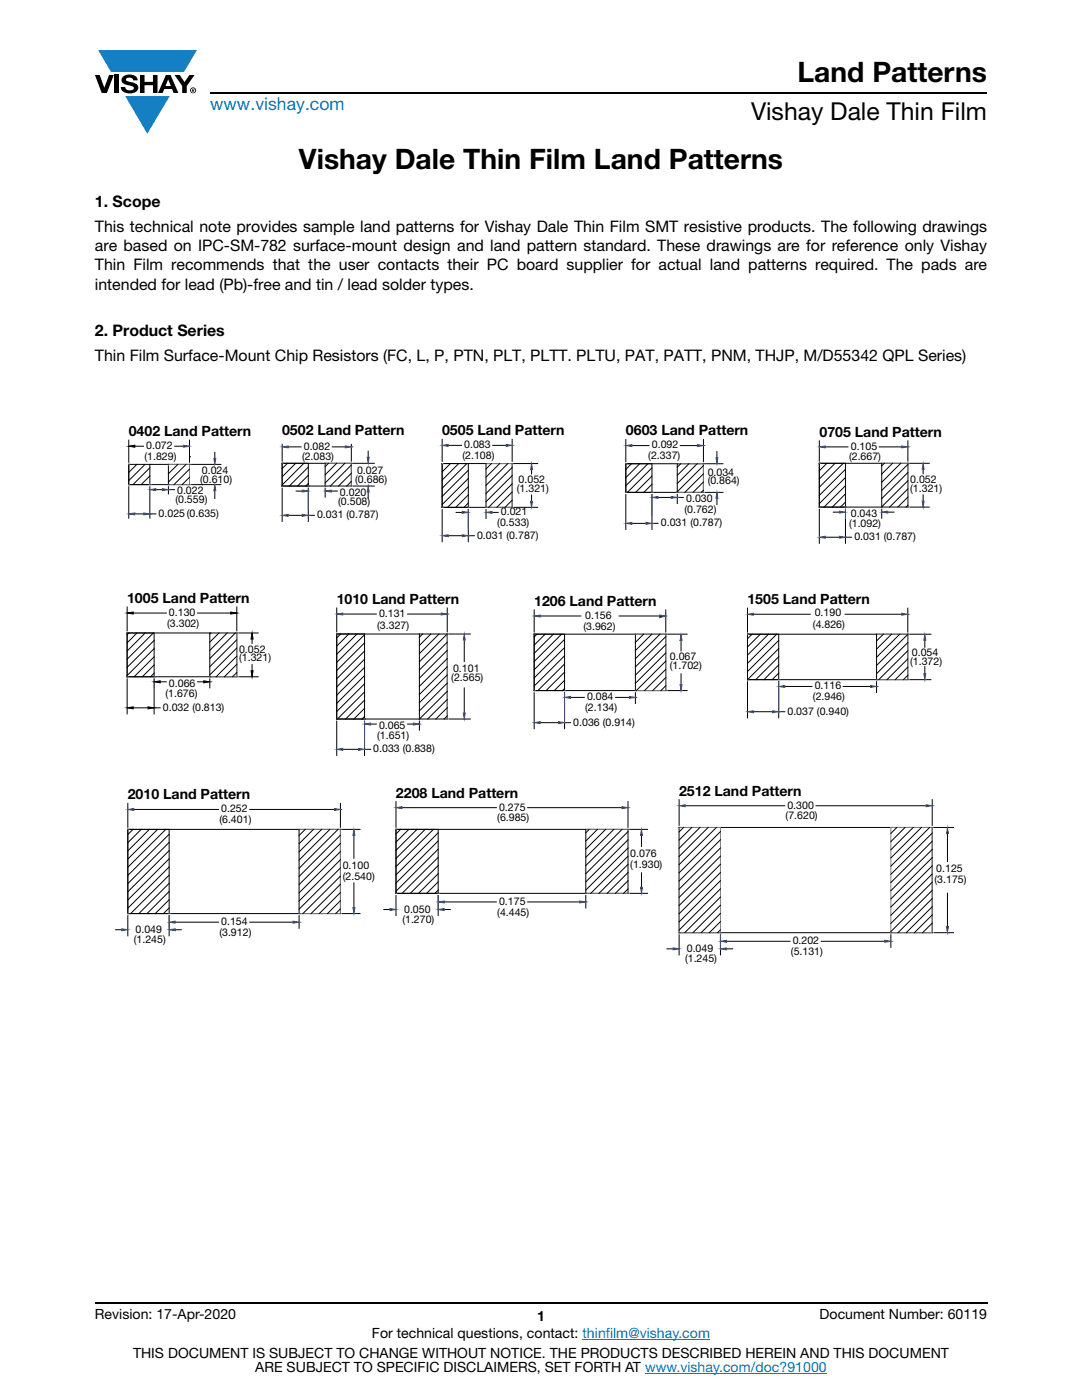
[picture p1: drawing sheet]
<svg xmlns="http://www.w3.org/2000/svg" width="216mm" height="279mm" viewBox="0 0 216 279" stroke-linecap="round" stroke-linejoin="round" font-family="sans-serif">
<defs><g id="words">
<g font-size="5.6">
<text x="159.1" y="16.4">Land Patterns</text>
<text x="59.6" y="33.8">Vishay Dale Thin Film Land Patterns</text>
</g>
<text font-size="4.9" x="149.9" y="24">Vishay Dale Thin Film</text>
<text font-size="3.5" fill="#007ec4" x="42" y="21.9">www.vishay.com</text>
<g font-size="3.2">
<text x="18.9" y="41.3">1. Scope</text>
<text x="18.9" y="46.2">This technical note provides sample land patterns for Vishay Dale Thin Film SMT resistive products. The following drawings</text>
<text x="18.9" y="50.1">are based on IPC-SM-782 surface-mount design and land pattern standard. These drawings are for reference only Vishay</text>
<text x="18.9" y="54">Thin Film recommends that the user contacts their PC board supplier for actual land patterns required. The pads are</text>
<text x="18.9" y="57.9">intended for lead (Pb)-free and tin / lead solder types.</text>
<text x="18.9" y="67">2. Product Series</text>
<text x="18.9" y="72">Thin Film Surface-Mount Chip Resistors (FC, L, P, PTN, PLT, PLTT. PLTU, PAT, PATT, PNM, THJP, M/D55342 QPL Series)</text>
</g>
<g font-size="2.8">
<text x="25.7" y="87">0402 Land Pattern</text>
<text x="56.3" y="86.8">0502 Land Pattern</text>
<text x="88.2" y="86.9">0505 Land Pattern</text>
<text x="124.9" y="86.9">0603 Land Pattern</text>
<text x="163.5" y="87.1">0705 Land Pattern</text>
<text x="25.4" y="120.3">1005 Land Pattern</text>
<text x="67.2" y="120.5">1010 Land Pattern</text>
<text x="106.6" y="120.9">1206 Land Pattern</text>
<text x="149.1" y="120.6">1505 Land Pattern</text>
<text x="25.5" y="159.5">2010 Land Pattern</text>
<text x="79" y="159.2">2208 Land Pattern</text>
<text x="135.5" y="158.8">2512 Land Pattern</text>
<text x="18.9" y="263.3">Revision: 17-Apr-2020</text>
<text x="107.2" y="263.6">1</text>
<text x="163.6" y="263.3">Document Number: 60119</text>
<text x="74.2" y="267.1">For technical questions, contact: thinfilm@vishay.com</text>
<text x="26.5" y="271">THIS DOCUMENT IS SUBJECT TO CHANGE WITHOUT NOTICE. THE PRODUCTS DESCRIBED HEREIN AND THIS DOCUMENT</text>
<text x="50.9" y="273.8">ARE SUBJECT TO SPECIFIC DISCLAIMERS, SET FORTH AT www.vishay.com/doc?91000</text>
</g>
<g font-size="2.1">
<text x="29.2" y="89.6">0.072</text>
<text x="60.6" y="89.8">0.082</text>
<text x="92.6" y="89.5">0.083</text>
<text x="130.1" y="89.5">0.092</text>
<text x="169.8" y="89.7">0.105</text>
<text x="28.8" y="91.8">(1.829)</text>
<text x="40.3" y="94.6">0.024</text>
<text x="60.3" y="91.9">(2.083)</text>
<text x="71.2" y="94.6">0.027</text>
<text x="92.3" y="91.6">(2.108)</text>
<text x="129.4" y="91.6">(2.337)</text>
<text x="141.2" y="94.9">0.034</text>
<text x="169.4" y="91.9">(2.667)</text>
<text x="35" y="100.4">(0.559)</text>
<text x="35.3" y="98.7">0.022</text>
<text x="39.9" y="96.4">(0.610)</text>
<text x="67.5" y="100.7">(0.508)</text>
<text x="67.8" y="99">0.020</text>
<text x="70.9" y="96.4">(0.686)</text>
<text x="103.1" y="98.2">(1.321)</text>
<text x="103.5" y="96.4">0.052</text>
<text x="136.9" y="100.2">0.030</text>
<text x="141.2" y="96.7">(0.864)</text>
<text x="181.6" y="96.4">0.052</text>
<text x="181.6" y="98.1">(1.321)</text>
<text x="31.6" y="103.2">0.025(0.635)</text>
<text x="63.3" y="103.4">0.031 (0.787)</text>
<text x="95.2" y="107.5">0.031 (0.787)</text>
<text x="99.2" y="105">(0.533)</text>
<text x="99.9" y="102.9">0.021</text>
<text x="131.9" y="105">0.031 (0.787)</text>
<text x="136.6" y="102.3">(0.762)</text>
<text x="169.4" y="105.2">(1.092)</text>
<text x="169.8" y="103.1">0.043</text>
<text x="170.5" y="107.8">0.031 (0.787)</text>
<text x="33.4" y="125.1">(3.302)</text>
<text x="33.7" y="122.9">0.130</text>
<text x="75.3" y="125.6">(3.327)</text>
<text x="75.6" y="123.1">0.131</text>
<text x="116.4" y="125.6">(3.962)</text>
<text x="116.8" y="123.5">0.156</text>
<text x="162.2" y="125.3">(4.826)</text>
<text x="162.6" y="122.9">0.190</text>
<text x="47.7" y="130.2">0.052</text>
<text x="47.7" y="132">(1.321)</text>
<text x="133.7" y="131.7">0.067</text>
<text x="182" y="131">0.054</text>
<text x="33.7" y="137">0.066</text>
<text x="90" y="136">(2.565)</text>
<text x="90.4" y="134.2">0.101</text>
<text x="133.7" y="133.5">(1.702)</text>
<text x="162.6" y="137.6">0.116</text>
<text x="181.6" y="132.8">(1.372)</text>
<text x="32.5" y="141.9">0.032 (0.813)</text>
<text x="33" y="139.1">(1.676)</text>
<text x="116.8" y="141.9">(2.134)</text>
<text x="117.1" y="139.8">0.084</text>
<text x="157.1" y="142.6">0.037 (0.940)</text>
<text x="162.2" y="139.7">(2.946)</text>
<text x="75.3" y="147.6">(1.651)</text>
<text x="75.6" y="145.5">0.065</text>
<text x="114.4" y="144.8">0.036 (0.914)</text>
<text x="74.5" y="150.1">0.033 (0.838)</text>
<text x="99.6" y="161.8">0.275</text>
<text x="157.1" y="161.4">0.300</text>
<text x="43.8" y="164.3">(6.401)</text>
<text x="44.1" y="162.1">0.252</text>
<text x="99.2" y="163.9">(6.985)</text>
<text x="156.8" y="163.5">(7.620)</text>
<text x="68.4" y="173.5">0.100</text>
<text x="125.8" y="171.1">0.076</text>
<text x="125.8" y="173.2">(1.930)</text>
<text x="68.4" y="175.6">(2.540)</text>
<text x="186.5" y="176.2">(3.175)</text>
<text x="186.8" y="174.1">0.125</text>
<text x="44.1" y="184.6">0.154</text>
<text x="80.3" y="184.2">(1.270)</text>
<text x="80.6" y="182.1">0.050</text>
<text x="99.2" y="182.7">(4.445)</text>
<text x="99.6" y="180.6">0.175</text>
<text x="26.7" y="188.3">(1.245)</text>
<text x="27" y="186.1">0.049</text>
<text x="43.8" y="186.8">(3.912)</text>
<text x="137" y="190">0.049</text>
<text x="157.8" y="190.6">(5.131)</text>
<text x="158.2" y="188.5">0.202</text>
<text x="136.7" y="192.1">(1.245)</text>
</g>
</g></defs>
<g fill="#147fc3">
<path d="M19.6 10h19.7l-2.6 4.3h-1.1h-13.5z"/>
<path d="M25 19.2h8.9l-4.5 7.5z"/>
</g>
<g fill="#000">
<path d="M18.9 15h1l.9 2.5 1-2.5h.9l-1.4 3.6h-1zM22.9 15h.9v3.6h-.9zM24.6 15.3a2.1 2.1 0 0 1 2.8 .3l.1 .4h-.9a.79 .79 0 0 0-.7-.5 .79 .79 0 0 0-.8 .4l.3 .3 1 .2a1.08 1.08 0 0 1 1.2 1 1.08 1.08 0 0 1-1.1 1.2 1.73 1.73 0 0 1-2.4-1.2h.9a.96 .96 0 0 0 .8 .6 .96 .96 0 0 0 .9-.4 1.31 1.31 0 0 0-1.2-.6 1.03 1.03 0 0 1-1.1-.6 1.03 1.03 0 0 1 .2-1.1zM27.9 15h.9v1.3h1.7v-1.3h.9v3.6h-.9v-1.6h-1.7v1.6h-.9zM34.8 15h1.1l.9 1.4 1-1.4h1l-1.5 2.2v1.4h-.9v-1.4z"/>
<path d="M33.6 15.9l.5 1.3h-1.1zM33.1 15l-1.6 3.6h1l.3-.8h1.5l.3 .8h1l-1.6-3.6z"/>
<path d="M38.4 17.8h.2v.2h-.2zM38.3 17.7v.7h.1v-.3l.4 .3-.2-.3 .2-.2-.1-.2z"/>
<path d="M38.1 18a.46 .46 0 0 1 .9 0 .46 .46 0 0 1-.9 0zM37.9 18a.6 .6 0 0 0 1.2 0 .6 .6 0 0 0-1.2 0z"/>
</g>
<path d="M42 18.6h155M18.9 260h178.1" fill="none" stroke="#000" stroke-width=".36"/>
<path d="M116.2 267.3h25.5M128.7 274h36.3" fill="none" stroke="#007ec4" stroke-width=".2"/>
<path d="M23 84.5h169.9v108h-169.9z" fill="#fff"/>
<path d="M25.7 92.7h.1M25.7 92.7h12.1v4h-12.1z" fill="none" stroke="#050504" stroke-width=".2"/>
<path d="M25.7 96.7h.1M33.6 96.7h.1M33.6 92.7h4.2v4h-4.2" fill="none" stroke="#818180" stroke-width=".2"/>
<path d="M25.7 92.7v4h4.2v-4M25.7 87.8v4.5M26.9 89h1.7M33.6 92.7v4M34.9 89h1.7M37.8 87.8v4.5" fill="none" stroke="#000" stroke-width=".2"/>
<path d="M25.7 89.1l1.2-.2v.4z" fill="#3a54a4"/>
<path d="M25.7 89.1l1.2-.2v.4z" fill="#000"/>
<path d="M25.7 89.1l1.2-.2v.4z" fill="none" stroke="#000" stroke-width=".2"/>
<path d="M36.6 88.9l1.2 .2-1.2 .2z" fill="#3a54a4"/>
<path d="M25.7 92.7h.1M36.6 88.9l1.2 .2-1.2 .2zM37.8 92.7h.1" fill="none" stroke="#3a54a4" stroke-width=".2"/>
<path d="M37.8 91.2h.1M38.2 92.7h5.9M38.2 96.7h5.9M42.9 90.3v1.2M42.9 97.9v1.6" fill="none" stroke="#000" stroke-width=".2"/>
<path d="M36.6 88.9l1.2 .2-1.2 .2z" fill="#000"/>
<path d="M42.7 91.5h.4l-.2 1.2z" fill="#3a54a4"/>
<path d="M42.7 91.5h.4l-.2 1.2z" fill="#000"/>
<path d="M42.7 91.5h.4l-.2 1.2z" fill="none" stroke="#3a54a4" stroke-width=".2"/>
<path d="M42.9 96.7l.2 1.2h-.4z" fill="#3a54a4"/>
<path d="M37.8 92.7h.1M37.8 96.7h.1M42.9 96.7h.1M42.9 96.7l.2 1.2h-.4z" fill="none" stroke="#3a54a4" stroke-width=".2"/>
<path d="M42.9 96.7l.2 1.2h-.4z" fill="#000"/>
<path d="M25.7 97.1v6.3M29.9 97.1v6.3M26.9 102.6h1.8M29.9 102.6h1.2" fill="none" stroke="#000" stroke-width=".2"/>
<path d="M25.7 102.6l1.2-.2v.4z" fill="#3a54a4"/>
<path d="M25.7 102.6l1.2-.2v.4z" fill="#000"/>
<path d="M25.7 102.6l1.2-.2v.4z" fill="none" stroke="#3a54a4" stroke-width=".2"/>
<path d="M28.7 102.4l1.2 .2-1.2 .2z" fill="#3a54a4"/>
<path d="M25.7 96.7h.1M29.9 96.7h.1M28.7 102.4l1.2 .2-1.2 .2zM29.9 102.6h.1" fill="none" stroke="#3a54a4" stroke-width=".2"/>
<path d="M28.7 102.4l1.2 .2-1.2 .2z" fill="#000"/>
<path d="M31.1 97.7h1.3M33.6 97.1v1.5M33.6 97.7h1.2" fill="none" stroke="#000" stroke-width=".2"/>
<path d="M29.9 97.7l1.2-.2v.4z" fill="#3a54a4"/>
<path d="M29.9 97.7l1.2-.2v.4z" fill="#000"/>
<path d="M29.9 97.7l1.2-.2v.4z" fill="none" stroke="#3a54a4" stroke-width=".2"/>
<path d="M32.4 97.5l1.2 .2-1.2 .2z" fill="#3a54a4"/>
<path d="M29.9 96.7h.1M32.4 97.5l1.2 .2-1.2 .2zM33.6 96.7h.1M33.6 97.7h.1" fill="none" stroke="#3a54a4" stroke-width=".2"/>
<path d="M32.4 97.5l1.2 .2-1.2 .2z" fill="#000"/>
<path d="M56.3 92.5h.1M56.3 92.5v4.5" fill="none" stroke="#050504" stroke-width=".2"/>
<path d="M56.3 92.5h13.8v4.5h-13.8M56.3 92.5h5.2v4.5h-5.2zM56.3 88.7v3.3M57.5 89.2h2.6M64.9 92.5v4.5M66.3 89.2h2.6M70.1 88.7v3.3" fill="none" stroke="#000" stroke-width=".2"/>
<path d="M56.3 97h.1M64.9 92.5h5.2v4.5h-5.2M64.9 97h.1" fill="none" stroke="#818180" stroke-width=".2"/>
<path d="M56.3 89.2l1.2-.2v.4z" fill="#3a54a4"/>
<path d="M56.3 89.2l1.2-.2v.4z" fill="#000"/>
<path d="M56.3 89.2l1.2-.2v.4z" fill="none" stroke="#3a54a4" stroke-width=".2"/>
<path d="M68.9 89l1.2 .2-1.2 .2z" fill="#3a54a4"/>
<path d="M56.3 92.5h.1M68.9 89l1.2 .2-1.2 .2zM70.1 92.5h.1M70.1 89.2h.1" fill="none" stroke="#3a54a4" stroke-width=".2"/>
<path d="M68.9 89l1.2 .2-1.2 .2z" fill="#000"/>
<path d="M70.5 92.5h4.2M70.5 97h4.2M73.5 90v1.3M73.5 98.2v1.2" fill="none" stroke="#000" stroke-width=".2"/>
<path d="M73.3 91.3h.4l-.2 1.2z" fill="#3a54a4"/>
<path d="M73.3 91.3h.4l-.2 1.2z" fill="#000"/>
<path d="M70.1 92.5h.1M70.1 97h.1M73.3 91.3h.4l-.2 1.2zM73.5 97h.1M73.5 97l.2 1.2h-.4z" fill="none" stroke="#3a54a4" stroke-width=".2"/>
<path d="M73.5 97l.2 1.2h-.4z" fill="#000"/>
<path d="M56.3 97.4v6.7M61.5 97.4v6.7M57.5 102.8h2.8M61.5 102.8h1.2" fill="none" stroke="#000" stroke-width=".2"/>
<path d="M56.3 102.8l1.2-.2v.4z" fill="#3a54a4"/>
<path d="M56.3 102.8l1.2-.2v.4z" fill="#000"/>
<path d="M56.3 102.8l1.2-.2v.4z" fill="none" stroke="#3a54a4" stroke-width=".2"/>
<path d="M60.3 102.6l1.2 .2-1.2 .2z" fill="#3a54a4"/>
<path d="M56.3 97h.1M61.5 97h.1M61.5 97.4v4.3M60.3 102.6l1.2 .2-1.2 .2zM61.5 102.8h.1" fill="none" stroke="#3a54a4" stroke-width=".2"/>
<path d="M60.3 102.6l1.2 .2-1.2 .2z" fill="#000"/>
<path d="M59.1 98h1.2M64.9 97.4v1.8M66.1 98h1.2" fill="none" stroke="#000" stroke-width=".2"/>
<path d="M60.3 97.8l1.2 .2-1.2 .2z" fill="#3a54a4"/>
<path d="M60.3 97.8l1.2 .2-1.2 .2z" fill="#000"/>
<path d="M60.3 97.8l1.2 .2-1.2 .2z" fill="none" stroke="#3a54a4" stroke-width=".2"/>
<path d="M64.9 98l1.2-.2v.4z" fill="#3a54a4"/>
<path d="M61.5 97h.1M64.9 97h.1M64.9 98h.1M64.9 98l1.2-.2v.4z" fill="none" stroke="#3a54a4" stroke-width=".2"/>
<path d="M64.9 98l1.2-.2v.4z" fill="#000"/>
<path d="M88.2 92.5h.1M88.2 92.5v8.8" fill="none" stroke="#050504" stroke-width=".2"/>
<path d="M88.2 92.5h14v8.8h-14M88.2 92.5h5.2v8.8h-5.2zM88.2 87.7v4.4M89.4 88.9h2.7M97 92.5v8.8M98.3 88.9h2.7M102.2 87.7v4.4" fill="none" stroke="#000" stroke-width=".2"/>
<path d="M97 92.5h5.2v8.8h-5.2M88.2 101.3h.1M97 101.3h.1" fill="none" stroke="#818180" stroke-width=".2"/>
<path d="M88.2 88.9l1.2-.2v.4z" fill="#3a54a4"/>
<path d="M88.2 88.9l1.2-.2v.4z" fill="#000"/>
<path d="M88.2 88.9l1.2-.2v.4z" fill="none" stroke="#3a54a4" stroke-width=".2"/>
<path d="M101 88.7l1.2 .2-1.2 .2z" fill="#3a54a4"/>
<path d="M88.2 92.5h.1M101 88.7l1.2 .2-1.2 .2zM102.2 92.5h.1M102.2 88.9h.1M106.1 92.5l.2 1.2h-.4z" fill="none" stroke="#3a54a4" stroke-width=".2"/>
<path d="M101 88.7l1.2 .2-1.2 .2z" fill="#000"/>
<path d="M102.6 92.5h4.7M106.1 93.7v.9M106.1 98.8v1.2M102.6 101.3h4.7" fill="none" stroke="#000" stroke-width=".2"/>
<path d="M106.1 92.5l.2 1.2h-.4z" fill="#000"/>
<path d="M105.9 100h.4l-.2 1.3z" fill="#3a54a4"/>
<path d="M102.2 92.5h.1M102.2 101.3h.1M105.9 100h.4l-.2 1.3zM106.1 101.3h.1" fill="none" stroke="#3a54a4" stroke-width=".2"/>
<path d="M105.9 100h.4l-.2 1.3z" fill="#000"/>
<path d="M88.2 101.7v6.4M89.4 106.9h2.8M93.4 101.7v6.4M93.4 106.9h1.3" fill="none" stroke="#000" stroke-width=".2"/>
<path d="M88.2 106.9l1.2-.2v.4z" fill="#3a54a4"/>
<path d="M88.2 106.9l1.2-.2v.4z" fill="#000"/>
<path d="M88.2 106.9l1.2-.2v.4zM88.2 101.3h.1M92.2 106.7l1.2 .2-1.2 .2zM93.4 101.7v3.9M93.4 101.3h.1M93.4 106.9h.1" fill="none" stroke="#3a54a4" stroke-width=".2"/>
<path d="M92.2 106.7l1.2 .2-1.2 .2z" fill="#000"/>
<path d="M91 102.3h1.2M97 101.7v1.8M98.2 102.3h1.2" fill="none" stroke="#000" stroke-width=".2"/>
<path d="M92.2 102.1l1.2 .2-1.2 .2z" fill="#3a54a4"/>
<path d="M92.2 102.1l1.2 .2-1.2 .2z" fill="#000"/>
<path d="M92.2 102.1l1.2 .2-1.2 .2zM93.4 101.3h.1M97 102.3l1.2-.2v.4zM97 101.3h.1M97 102.3h.1" fill="none" stroke="#3a54a4" stroke-width=".2"/>
<path d="M97 102.3l1.2-.2v.4z" fill="#000"/>
<path d="M124.9 92.6h.1M124.9 92.5v5.8" fill="none" stroke="#050504" stroke-width=".2"/>
<path d="M124.9 92.6h15.5v5.7h-15.5M124.9 92.5h5.2v5.8h-5.2zM124.9 87.7v4.4M126.1 88.9h3.4M135.1 92.6v5.7M135.7 88.9h3.5M140.4 87.7v4.4" fill="none" stroke="#000" stroke-width=".2"/>
<path d="M124.9 98.3h.1M135.1 92.5h5.3v5.8h-5.3M135.1 98.3h.1" fill="none" stroke="#818180" stroke-width=".2"/>
<path d="M124.9 88.9l1.2-.2v.4z" fill="#3a54a4"/>
<path d="M124.9 88.9l1.2-.2v.4z" fill="#000"/>
<path d="M124.9 88.9l1.2-.2v.4zM124.9 92.6h.1M139.2 88.7l1.2 .2-1.2 .2zM140.4 92.6h.1M140.4 88.9h.1" fill="none" stroke="#3a54a4" stroke-width=".2"/>
<path d="M139.1 88.7l1.3 .2-1.3 .2z" fill="#000"/>
<path d="M140.8 92.6h3.5M140.8 98.3h3.5M143.1 90.1v1.2M143.1 99.5v1.2" fill="none" stroke="#000" stroke-width=".2"/>
<path d="M142.9 91.3h.4l-.2 1.2z" fill="#3a54a4"/>
<path d="M142.9 91.3h.4l-.2 1.2z" fill="#000"/>
<path d="M142.9 91.3h.4l-.2 1.2z" fill="none" stroke="#3a54a4" stroke-width=".2"/>
<path d="M143.1 98.3l.2 1.2h-.4z" fill="#3a54a4"/>
<g fill="none" stroke="#3a54a4" stroke-width=".2">
<path d="M124.9 98.3h.1M130.1 98.7v4.3M130.1 99.3l1.2-.2v.4zM130.1 98.3h.1M133.9 99.1l1.2 .2-1.2 .2zM135.1 98.3h.1M135.1 99.3h.1M140.4 92.6h.1M140.4 98.3h.1M143.1 98.3h.1M143.1 98.3l.2 1.2h-.4zM124.9 104.5l1.2-.3v.5z"/>
<path d="M128.9 104.2l1.2 .2-1.2 .2zM130.1 104.4h.1"/>
</g>
<path d="M143.1 98.3l.2 1.2h-.4z" fill="#000"/>
<g fill="none" stroke="#000" stroke-width=".2">
<path d="M124.9 98.7v7M130.1 98.7v7M131.3 99.3h2.6M135.1 98.7v1.8M135.1 99.3h1.3M163.5 92.5h5.2v8.7h-5.2zM163.5 88v4M164.7 89.2h4.5M175.4 89.2h4.5M175.9 92.5v8.7M181.2 88v4M126.1 104.5h2.8"/>
<path d="M130.1 104.5h1.2"/>
</g>
<path d="M130.1 99.3l1.2-.2v.4zM133.9 99.1l1.2 .2-1.2 .2zM124.9 104.5l1.2-.3v.5zM128.9 104.2l1.2 .3-1.2 .2z" fill="#000"/>
<path d="M163.5 92.5h.1M163.5 92.5h17.7v8.7h-17.7z" fill="none" stroke="#050504" stroke-width=".2"/>
<path d="M175.9 92.5h5.3v8.7h-5.3M163.5 101.2h.1M175.9 101.2h.1" fill="none" stroke="#818180" stroke-width=".2"/>
<path d="M163.5 89.2l1.2-.2v.4z" fill="#3a54a4"/>
<path d="M163.5 89.2l1.2-.2v.4z" fill="#000"/>
<path d="M163.5 89.2l1.2-.2v.4zM163.5 92.5h.1M179.9 89l1.3 .2-1.3 .2zM181.2 92.5h.1M181.2 89.2h.1" fill="none" stroke="#3a54a4" stroke-width=".2"/>
<path d="M179.9 89l1.3 .2-1.3 .2z" fill="#000"/>
<path d="M181.6 92.5h3.8M184.2 93.7v.9M184.2 98.8v1.2M181.6 101.2h3.8" fill="none" stroke="#000" stroke-width=".2"/>
<path d="M184.2 92.5l.2 1.2h-.4z" fill="#3a54a4"/>
<path d="M184.2 92.5l.2 1.2h-.4z" fill="#000"/>
<path d="M184.2 92.5l.2 1.2h-.4z" fill="none" stroke="#3a54a4" stroke-width=".2"/>
<path d="M184 100h.4l-.2 1.2z" fill="#3a54a4"/>
<path d="M181.2 92.5h.1M184 100h.4l-.2 1.2zM181.2 101.2h.1M184.2 101.2h.1" fill="none" stroke="#3a54a4" stroke-width=".2"/>
<path d="M184 100h.4l-.2 1.2z" fill="#000"/>
<path d="M163.5 101.6v6.8M164.7 107.2h2.8M168.7 101.6v6.8M168.7 107.2h1.2" fill="none" stroke="#000" stroke-width=".2"/>
<path d="M163.5 107.2l1.2-.2v.4z" fill="#3a54a4"/>
<path d="M163.5 107.2l1.2-.2v.4z" fill="#000"/>
<path d="M163.5 107.2l1.2-.2v.4z" fill="none" stroke="#3a54a4" stroke-width=".2"/>
<path d="M167.5 107l1.2 .2-1.2 .2z" fill="#3a54a4"/>
<path d="M163.5 101.2h.1M167.5 107l1.2 .2-1.2 .2zM167.5 102l1.2 .2-1.2 .2zM168.7 101.6v1.8M168.7 101.2h.1M168.7 107.2h.1" fill="none" stroke="#3a54a4" stroke-width=".2"/>
<path d="M167.5 107l1.2 .2-1.2 .2z" fill="#000"/>
<path d="M166.3 102.2h1.2M175.9 101.6v1.8M177.1 102.2h1.3" fill="none" stroke="#000" stroke-width=".2"/>
<path d="M167.5 102l1.2 .2-1.2 .2z" fill="#000"/>
<path d="M175.9 102.2l1.2-.2v.4z" fill="#3a54a4"/>
<path d="M168.7 101.2h.1M175.9 102.2l1.2-.2v.4zM175.9 101.2h.1M175.9 102.2h.1" fill="none" stroke="#3a54a4" stroke-width=".2"/>
<path d="M175.9 102.2l1.2-.2v.4z" fill="#000"/>
<path d="M25.4 126.3h.1M25.4 126.3h21.8v8.8h-21.8z" fill="none" stroke="#050504" stroke-width=".2"/>
<path d="M25.4 135.1h.1M41.9 126.3h5.3v8.8h-5.3M41.9 135.1h.1" fill="none" stroke="#818180" stroke-width=".2"/>
<path d="M25.4 126.3h5.4v8.8h-5.4zM25.4 121.1v4.8M26.6 122.3h6.6M39.4 122.3h6.6M41.9 126.3v8.8M47.2 121.1v4.8" fill="none" stroke="#000" stroke-width=".2"/>
<path d="M25.4 122.3l1.2-.2v.4z" fill="#3a54a4"/>
<path d="M25.4 122.3l1.2-.2v.4z" fill="#000"/>
<path d="M25.4 122.3l1.2-.2v.4z" fill="none" stroke="#000" stroke-width=".2"/>
<path d="M46 122.1l1.3 .2-1.3 .2z" fill="#3a54a4"/>
<path d="M25.4 126.3h.1M47.2 126.3h.1M47.2 122.3h.1" fill="none" stroke="#3a54a4" stroke-width=".2"/>
<path d="M46 122.1l1.3 .2-1.3 .2z" fill="#000"/>
<path d="M46 122.1l1.3 .2-1.3 .2zM47.7 126.3h3.8M47.7 135.1h3.8M50.3 127.5v.9M50.3 132.6v1.3" fill="none" stroke="#000" stroke-width=".2"/>
<path d="M50.3 126.3l.2 1.2h-.4z" fill="#3a54a4"/>
<path d="M50.3 126.3l.2 1.2h-.4z" fill="#000"/>
<path d="M50.3 126.3l.2 1.2h-.4z" fill="none" stroke="#000" stroke-width=".2"/>
<path d="M50.1 133.9h.4l-.2 1.2z" fill="#3a54a4"/>
<path d="M47.3 126.3h.1M47.3 135.1h.1M50.3 135.1h.1" fill="none" stroke="#3a54a4" stroke-width=".2"/>
<path d="M50.1 133.9h.4l-.2 1.2z" fill="#000"/>
<path d="M25.4 135.5v7M30.8 135.5v7M50.1 133.9h.4l-.2 1.2zM26.6 141.3h2.9M30.8 141.3h1.2" fill="none" stroke="#000" stroke-width=".2"/>
<path d="M25.4 141.3l1.2-.2v.4z" fill="#3a54a4"/>
<path d="M25.4 141.3l1.2-.2v.4z" fill="#000"/>
<path d="M25.4 141.3l1.2-.2v.4z" fill="none" stroke="#000" stroke-width=".2"/>
<path d="M29.5 141.1l1.3 .2-1.3 .2z" fill="#3a54a4"/>
<path d="M25.4 135.1h.1M30.8 135.1h.1M30.8 135.5v1.8M30.8 141.3h.1" fill="none" stroke="#3a54a4" stroke-width=".2"/>
<path d="M29.5 141.1l1.3 .2-1.3 .2z" fill="#000"/>
<path d="M32 136.1h1.2M39.4 136.1h1.2M41.9 135.5v1.8M29.5 141.1l1.3 .2-1.3 .2z" fill="none" stroke="#000" stroke-width=".2"/>
<path d="M30.8 136.1l1.2-.2v.4z" fill="#3a54a4"/>
<path d="M30.8 136.1l1.2-.2v.4z" fill="#000"/>
<path d="M30.8 136.1l1.2-.2v.4z" fill="none" stroke="#000" stroke-width=".2"/>
<path d="M40.7 135.9l1.2 .2-1.2 .2z" fill="#3a54a4"/>
<path d="M30.8 135.1h.1M41.9 135.1h.1M41.9 136.1h.1M106.6 122.9l1.2-.2v.4z" fill="none" stroke="#3a54a4" stroke-width=".2"/>
<path d="M40.7 135.9l1.2 .2-1.2 .2zM106.6 122.9l1.2-.2v.4z" fill="#000"/>
<path d="M40.7 135.9l1.2 .2-1.2 .2zM106.6 126.6h26.2v11.2h-26.2M106.6 126.6h6.1v11.2h-6.1zM106.6 121.7v4.4M107.8 122.9h8.1M123.5 122.9h8.1M126.8 126.6v11.2M132.8 121.7v4.4" fill="none" stroke="#000" stroke-width=".2"/>
<path d="M106.6 126.6h.1M106.6 126.6v11.2" fill="none" stroke="#050504" stroke-width=".2"/>
<path d="M106.6 137.8h.1M126.8 126.6h6v11.2h-6M126.8 137.8h.1" fill="none" stroke="#818180" stroke-width=".2"/>
<path d="M131.6 122.7l1.2 .2-1.2 .2z" fill="#3a54a4"/>
<path d="M106.6 126.6h.1M131.6 122.7l1.2 .2-1.2 .4zM132.8 126.6h.1M132.8 122.9h.1" fill="none" stroke="#3a54a4" stroke-width=".2"/>
<path d="M131.6 122.7l1.2 .2-1.2 .4z" fill="#000"/>
<path d="M133.3 126.6h3.8M133.3 137.8h3.8M135.9 127.8v2.1M135.9 134.5v2.1" fill="none" stroke="#000" stroke-width=".2"/>
<path d="M135.9 126.6l.2 1.2h-.4z" fill="#3a54a4"/>
<path d="M135.9 126.7l.2 1.1h-.4v.1z" fill="#000"/>
<path d="M135.9 126.7l.2 1.1h-.4v.1z" fill="none" stroke="#3a54a4" stroke-width=".2"/>
<path d="M135.7 136.6h.4l-.2 1.2z" fill="#3a54a4"/>
<g fill="none" stroke="#3a54a4" stroke-width=".2">
<path d="M106.6 137.8h.1M112.6 138.2v5.7M112.6 139.2l1.3-.2v.4zM112.7 137.8h.1M125.6 139l1.2 .2-1.2 .2zM126.8 137.8h.1M126.8 139.2h.1M132.8 126.6h.1M132.8 137.8h.1M135.7 136.6h.4l-.2 1.2zM135.9 137.8h.1M149.2 122.6l1.2-.2v.4z"/>
<path d="M149.2 126.6h.1M179.9 122.4l1.2 .2-1.2 .2zM181.1 126.6h.1M181.1 122.6h.1M106.6 144.2l1.2-.2v.4zM111.4 144l1.3 .2-1.3 .2zM112.7 144.2h.1"/>
</g>
<path d="M135.7 136.6h.4l-.2 1.2z" fill="#000"/>
<g fill="none" stroke="#000" stroke-width=".2">
<path d="M106.6 138.2v7.2M112.7 138.2v7.2M113.9 139.2h2.7M122.8 139.2h2.8M126.8 138.2v2.2M149.2 126.6h31.9v9h-31.9M149.2 126.6h6.2v9h-6.2zM149.2 121.4v4.7M150.4 122.6h11.3M168.6 122.6h11.3M174.9 126.6v9M181.1 121.4v4.7"/>
<path d="M181.6 126.6h4.1M181.6 135.6h4.1M184.5 127.8v1.4M184.5 133v1.4M107.8 144.2h3.6M112.7 144.2h1.2"/>
</g>
<path d="M112.6 139.2l1.3-.2v.4zM125.6 139l1.2 .2-1.2 .2zM149.2 122.6l1.2-.2v.4zM179.9 122.4l1.2 .2-1.2 .2zM106.6 144.2l1.2-.2v.4zM111.4 144l1.3 .2-1.3 .2z" fill="#000"/>
<path d="M149.2 126.6h.1M149.2 126.6v9" fill="none" stroke="#050504" stroke-width=".2"/>
<path d="M149.2 135.6h.1M174.9 126.6h6.2v9h-6.2M174.9 135.6h.1" fill="none" stroke="#818180" stroke-width=".2"/>
<path d="M184.5 126.6l.2 1.2h-.4z" fill="#3a54a4"/>
<path d="M184.5 126.6l.2 1.2h-.4z" fill="#000"/>
<path d="M184.5 126.6l.2 1.2h-.4z" fill="none" stroke="#3a54a4" stroke-width=".2"/>
<path d="M184.3 134.4h.4l-.2 1.2z" fill="#3a54a4"/>
<g fill="none" stroke="#3a54a4" stroke-width=".2">
<path d="M149.2 135.6h.1M155.4 136.1v5.6M155.4 135.6h.1M155.4 137l1.2-.2v.4zM173.7 136.8l1.2 .2-1.2 .2zM174.9 135.6h.1M174.9 137h.1M181.1 126.6h.1M181.1 135.6h.1M184.3 134.4h.4l-.2 1.2zM184.5 135.6h.1M149.2 142l1.2-.2v.4z"/>
<path d="M154.2 141.8l1.2 .2-1.2 .2zM155.4 142h.1"/>
</g>
<path d="M184.3 134.4h.4l-.2 1.2z" fill="#000"/>
<g fill="none" stroke="#000" stroke-width=".2">
<path d="M149.2 136.1v7.2M155.4 136.1v7.2M156.6 137h5.4M168.3 137h5.4M174.9 136.1v2.1M150.4 142h3.8M155.4 142h1.2M25.5 165.5h42.4v16.8h-42.4M25.5 165.5h8.3v16.8h-8.3zM25.5 160.3v4.8M26.7 161.5h16.9M49.8 161.5h16.9"/>
<path d="M59.7 165.5v16.8M67.9 160.3v4.8"/>
</g>
<path d="M155.4 137l1.2-.2v.4zM173.7 136.8l1.2 .2-1.2 .2zM149.2 142l1.2-.2v.4zM154.2 141.8l1.2 .2-1.2 .2z" fill="#000"/>
<path d="M25.5 165.5h.1M25.5 165.5v16.8" fill="none" stroke="#050504" stroke-width=".2"/>
<path d="M59.7 165.5h8.2v16.8h-8.2M25.5 182.3h.1M59.7 182.3h.1" fill="none" stroke="#818180" stroke-width=".2"/>
<path d="M25.5 161.5l1.2-.2v.4z" fill="#3a54a4"/>
<path d="M25.5 161.5l1.2-.2v.4z" fill="#000"/>
<path d="M25.5 161.5l1.2-.2v.4z" fill="none" stroke="#3a54a4" stroke-width=".2"/>
<path d="M66.7 161.3l1.2 .2-1.2 .2z" fill="#3a54a4"/>
<path d="M25.5 165.5h.1M66.7 161.3l1.2 .2-1.2 .2zM67.9 165.5h.1M67.9 161.5h.1" fill="none" stroke="#3a54a4" stroke-width=".2"/>
<path d="M66.7 161.3l1.2 .2-1.2 .2z" fill="#000"/>
<path d="M68.3 165.5h3.5M70.6 166.7v4.6M70.6 176.2v4.9M68.3 182.3h3.5" fill="none" stroke="#000" stroke-width=".2"/>
<path d="M70.6 165.5l.2 1.2h-.4z" fill="#3a54a4"/>
<path d="M70.6 165.5l.2 1.2h-.4z" fill="#000"/>
<path d="M70.6 165.5l.2 1.2h-.4z" fill="none" stroke="#3a54a4" stroke-width=".2"/>
<path d="M70.4 181.1h.4l-.2 1.2z" fill="#3a54a4"/>
<path d="M67.9 165.5h.1M67.9 182.3h.1M70.4 181.1h.4l-.2 1.2zM70.6 182.3h.1" fill="none" stroke="#3a54a4" stroke-width=".2"/>
<path d="M70.4 181.1h.4l-.2 1.2z" fill="#000"/>
<path d="M23.1 185.6h1.2M25.5 182.7v4.1M33.8 182.7v4.1M35 185.6h1.2" fill="none" stroke="#000" stroke-width=".2"/>
<path d="M24.3 185.4l1.2 .2-1.2 .2z" fill="#3a54a4"/>
<path d="M24.3 185.4l1.2 .2-1.2 .2z" fill="#000"/>
<path d="M24.3 185.4l1.2 .2-1.2 .2z" fill="none" stroke="#3a54a4" stroke-width=".2"/>
<path d="M33.8 185.6l1.2-.2v.4z" fill="#3a54a4"/>
<path d="M25.5 182.3h.1M33.8 185.6l1.2-.2v.4zM33.8 182.7v2.6M33.8 182.3h.1M33.8 185.5h.1" fill="none" stroke="#3a54a4" stroke-width=".2"/>
<path d="M33.8 185.6l1.2-.2v.4z" fill="#000"/>
<path d="M35 184h8.6M49.8 184h8.7M59.7 182.7v2.6" fill="none" stroke="#000" stroke-width=".2"/>
<path d="M33.8 184l1.2-.2v.4z" fill="#3a54a4"/>
<path d="M33.8 184l1.2-.2v.4z" fill="#000"/>
<path d="M33.8 184l1.2-.2v.4z" fill="none" stroke="#3a54a4" stroke-width=".2"/>
<path d="M58.5 183.8l1.2 .2-1.2 .2z" fill="#3a54a4"/>
<path d="M33.8 182.3h.1M58.5 183.8l1.2 .2-1.2 .2zM59.7 182.3h.1M59.7 184h.1" fill="none" stroke="#3a54a4" stroke-width=".2"/>
<path d="M58.5 183.8l1.2 .2-1.2 .2z" fill="#000"/>
<path d="M67.2 126.5h.1M67.2 126.5v17" fill="none" stroke="#050504" stroke-width=".2"/>
<path d="M67.2 126.5h22v17h-22M67.2 126.5h5.5v17h-5.5zM67.2 121.3v4.8M68.4 122.5h6.7M81.3 122.5h6.7M83.7 126.5v17M89.2 121.3v4.8" fill="none" stroke="#000" stroke-width=".2"/>
<path d="M83.7 126.5h5.5v17h-5.5M67.2 143.5h.1M83.7 143.5h.1" fill="none" stroke="#818180" stroke-width=".2"/>
<path d="M67.2 122.5l1.2-.2v.5z" fill="#3a54a4"/>
<path d="M67.2 122.5l1.2-.2v.5z" fill="#000"/>
<path d="M67.2 122.5l1.2-.2v.5z" fill="none" stroke="#3a54a4" stroke-width=".2"/>
<path d="M88 122.3l1.2 .2-1.2 .3z" fill="#3a54a4"/>
<path d="M67.2 126.5h.1M88 122.3l1.2 .2-1.2 .3zM89.2 126.5h.1M89.2 122.5h.1" fill="none" stroke="#3a54a4" stroke-width=".2"/>
<path d="M88 122.3l1.2 .2-1.2 .3z" fill="#000"/>
<path d="M89.7 126.5h4.1M92.6 127.7v4.3M92.6 137.3v5M89.7 143.5h4.1" fill="none" stroke="#000" stroke-width=".2"/>
<path d="M92.6 126.5l.2 1.2h-.4z" fill="#3a54a4"/>
<path d="M92.6 126.5l.2 1.2h-.4z" fill="#000"/>
<path d="M92.6 126.5l.2 1.2h-.4z" fill="none" stroke="#3a54a4" stroke-width=".2"/>
<path d="M92.4 142.3h.4l-.2 1.2z" fill="#3a54a4"/>
<path d="M89.2 126.5h.1M89.2 143.5h.1M92.4 142.3h.4l-.2 1.2zM92.6 143.5h.1" fill="none" stroke="#3a54a4" stroke-width=".2"/>
<path d="M92.4 142.3h.4l-.2 1.2z" fill="#000"/>
<path d="M67.2 143.9v6.9M68.4 149.5h3.1M72.7 143.9v6.9M72.7 149.5h1.3" fill="none" stroke="#000" stroke-width=".2"/>
<path d="M67.2 149.5l1.2-.2v.4z" fill="#3a54a4"/>
<path d="M67.2 149.5l1.2-.2v.4z" fill="#000"/>
<path d="M67.2 149.5l1.2-.2v.4z" fill="none" stroke="#3a54a4" stroke-width=".2"/>
<path d="M71.5 149.3l1.2 .2-1.2 .2z" fill="#3a54a4"/>
<path d="M67.2 143.5h.1M71.5 149.3l1.2 .2-1.2 .2zM72.7 143.9v5.3M72.7 143.5h.1M72.7 149.5h.1" fill="none" stroke="#3a54a4" stroke-width=".2"/>
<path d="M71.5 149.3l1.2 .2-1.2 .2z" fill="#000"/>
<path d="M74 144.5h1.1M81.3 144.5h1.2M83.7 143.9v1.8" fill="none" stroke="#000" stroke-width=".2"/>
<path d="M72.7 144.5l1.3-.2v.4z" fill="#3a54a4"/>
<path d="M72.7 144.5l1.3-.2v.4z" fill="#000"/>
<path d="M72.7 144.5l1.3-.2v.4z" fill="none" stroke="#3a54a4" stroke-width=".2"/>
<path d="M82.5 144.3l1.2 .2-1.2 .2z" fill="#3a54a4"/>
<path d="M72.7 143.5h.1M82.5 144.3l1.2 .2-1.2 .2zM83.7 143.5h.1M83.7 144.5h.1" fill="none" stroke="#3a54a4" stroke-width=".2"/>
<path d="M82.5 144.3l1.2 .2-1.2 .2z" fill="#000"/>
<path d="M79 165.5h.1M79 165.5v12.8" fill="none" stroke="#050504" stroke-width=".2"/>
<path d="M79 160v5.1M125.3 160v5.1M79 165.5h46.3v12.8h-46.3M79 165.5h8.4v12.8h-8.4zM80.2 161.2h18.8M105.3 161.2h18.8M116.9 165.5v12.8" fill="none" stroke="#000" stroke-width=".2"/>
<path d="M79 178.3h.1M116.9 178.3h.1M116.9 165.5h8.4v12.8h-8.4" fill="none" stroke="#818180" stroke-width=".2"/>
<path d="M79 161.2l1.2-.2v.4z" fill="#3a54a4"/>
<path d="M79 161.2l1.2-.2v.4z" fill="#000"/>
<path d="M79 161.2l1.2-.2v.4z" fill="none" stroke="#3a54a4" stroke-width=".2"/>
<path d="M124.1 161l1.2 .2-1.2 .2z" fill="#3a54a4"/>
<path d="M79 165.5h.1M124.1 161l1.2 .2-1.2 .2zM125.3 165.5h.1M125.3 161.2h.1" fill="none" stroke="#3a54a4" stroke-width=".2"/>
<path d="M124.1 161l1.2 .2-1.2 .2z" fill="#000"/>
<path d="M125.7 165.5h3.5M125.7 178.3h3.5M128 166.7v2.2M128 174.2v2.9" fill="none" stroke="#000" stroke-width=".2"/>
<path d="M128 165.5l.2 1.2h-.4z" fill="#3a54a4"/>
<path d="M128 165.5l.2 1.2h-.4z" fill="#000"/>
<path d="M128 165.5l.2 1.2h-.4z" fill="none" stroke="#3a54a4" stroke-width=".2"/>
<path d="M127.8 177.1h.4l-.2 1.2z" fill="#3a54a4"/>
<path d="M125.3 165.5h.1M125.3 178.3h.1M127.8 177.1h.4l-.2 1.2zM128 178.3h.1" fill="none" stroke="#3a54a4" stroke-width=".2"/>
<path d="M127.8 177.1h.4l-.2 1.2z" fill="#000"/>
<path d="M79 178.7v4M87.4 178.7v4M76.6 181.5h1.2M88.6 181.5h1.3" fill="none" stroke="#000" stroke-width=".2"/>
<path d="M77.8 181.3l1.2 .2-1.2 .2z" fill="#3a54a4"/>
<path d="M77.8 181.3l1.2 .2-1.2 .2z" fill="#000"/>
<path d="M77.8 181.3l1.2 .2-1.2 .2z" fill="none" stroke="#3a54a4" stroke-width=".2"/>
<path d="M87.4 181.5l1.2-.2v.4z" fill="#3a54a4"/>
<path d="M79 178.3h.1M87.4 178.7v2.5M87.4 178.3h.1M87.4 181.5l1.2-.2v.4zM87.4 181.5h.1" fill="none" stroke="#3a54a4" stroke-width=".2"/>
<path d="M87.4 181.5l1.2-.2v.4z" fill="#000"/>
<path d="M116.9 178.7v2.5M88.6 180h10.4M105.3 180h10.4" fill="none" stroke="#000" stroke-width=".2"/>
<path d="M87.4 180l1.2-.2v.4z" fill="#3a54a4"/>
<path d="M87.4 180l1.2-.2v.4z" fill="#000"/>
<path d="M87.4 180l1.2-.2v.4z" fill="none" stroke="#3a54a4" stroke-width=".2"/>
<path d="M115.7 179.8l1.2 .2-1.2 .2z" fill="#3a54a4"/>
<path d="M87.4 178.3h.1M115.7 179.8l1.2 .2-1.2 .2zM116.9 178.3h.1M116.9 180h.1" fill="none" stroke="#3a54a4" stroke-width=".2"/>
<path d="M115.7 179.8l1.2 .2-1.2 .2z" fill="#000"/>
<path d="M135.5 165.1h.1M135.5 165.1h50.5v21h-50.5z" fill="none" stroke="#050504" stroke-width=".2"/>
<path d="M135.5 165.1h8.3v21h-8.3zM177.8 165.1h8.2v21h-8.2zM135.5 186.1h.1M177.8 186.1h.1" fill="none" stroke="#818180" stroke-width=".2"/>
<path d="M135.5 159.6v5.1M186 159.6v5.1M136.7 160.8h19.9M162.8 160.8h22" fill="none" stroke="#000" stroke-width=".2"/>
<path d="M135.5 160.8l1.2-.2v.4z" fill="#3a54a4"/>
<path d="M135.5 160.8l1.2-.2v.4z" fill="#000"/>
<path d="M135.5 160.8l1.2-.2v.4z" fill="none" stroke="#3a54a4" stroke-width=".2"/>
<path d="M184.8 160.6l1.2 .2-1.2 .2z" fill="#3a54a4"/>
<path d="M135.5 165.1h.1M184.8 160.6l1.2 .2-1.2 .2zM186 165.1h.1M186 160.8h.1" fill="none" stroke="#3a54a4" stroke-width=".2"/>
<path d="M184.8 160.6l1.2 .2-1.2 .2z" fill="#000"/>
<path d="M186.4 165.1h3.9M189.1 166.4v5.5M189.1 178.3v6.6M186.4 186.1h3.9" fill="none" stroke="#000" stroke-width=".2"/>
<path d="M189.1 165.1l.2 1.3h-.4z" fill="#3a54a4"/>
<path d="M189.1 165.1l.2 1.3h-.4z" fill="#000"/>
<path d="M189.1 165.1l.2 1.3h-.4z" fill="none" stroke="#3a54a4" stroke-width=".2"/>
<path d="M188.9 184.9h.4l-.2 1.2z" fill="#3a54a4"/>
<path d="M186 165.1h.1M186 186.1h.1M188.9 184.9h.4l-.2 1.2zM189.1 186.1h.1" fill="none" stroke="#3a54a4" stroke-width=".2"/>
<path d="M188.9 184.9h.4l-.2 1.2z" fill="#000"/>
<path d="M133.1 189.4h1.2M135.5 186.6v4M143.8 186.6v4M145 189.4h1.2" fill="none" stroke="#000" stroke-width=".2"/>
<path d="M134.3 189.2l1.2 .2-1.2 .2z" fill="#3a54a4"/>
<path d="M134.3 189.2l1.2 .2-1.2 .2z" fill="#000"/>
<path d="M134.3 189.2l1.2 .2-1.2 .2z" fill="none" stroke="#3a54a4" stroke-width=".2"/>
<path d="M143.8 189.4l1.2-.2v.4z" fill="#3a54a4"/>
<path d="M135.5 186.1h.1M143.8 189.4l1.2-.2v.4zM143.8 186.6v2.5M143.8 186.1h.1M143.8 189.4h.1" fill="none" stroke="#3a54a4" stroke-width=".2"/>
<path d="M143.8 189.4l1.2-.2v.4z" fill="#000"/>
<path d="M145 187.9h12.6M163.9 187.9h12.6M177.8 186.6v2.5" fill="none" stroke="#000" stroke-width=".2"/>
<path d="M143.8 187.9l1.2-.2v.4z" fill="#3a54a4"/>
<path d="M143.8 187.9l1.2-.2v.4z" fill="#000"/>
<path d="M143.8 187.9l1.2-.2v.4z" fill="none" stroke="#3a54a4" stroke-width=".2"/>
<path d="M176.5 187.7l1.3 .2-1.3 .2z" fill="#3a54a4"/>
<path d="M143.8 186.1h.1M176.5 187.7l1.3 .2-1.3 .2zM177.8 186.1h.1M177.8 187.9h.1" fill="none" stroke="#3a54a4" stroke-width=".2"/>
<path d="M176.5 187.7l1.3 .2-1.3 .2z" fill="#000"/>
<path d="M29.9 96.6l-.1 .1M33.8 92.7l-.2 .2M88.2 92.5h.1M126.8 126.6h.1M186 185.9l-.3 .2" fill="none" stroke="#818180" stroke-width=".2"/>
<g fill="none" stroke="#000" stroke-width=".2">
<path d="M27.3 92.7l-1.6 1.6M28.9 92.7l-3.2 3.2M29.9 95l-1.7 1.7M29.9 93.4l-3.4 3.3M35.5 92.7l-1.9 1.9M37.1 92.7l-3.5 3.5M37.8 93.6l-3.1 3.1M37.8 95.3l-1.4 1.4M57.4 92.5l-1.1 1M59 92.5l-2.7 2.7M60.6 92.5l-4.3 4.3M61.5 94.9l-2.1 2.1"/>
<path d="M61.5 93.2l-3.8 3.8M61.5 96.5l-.5 .5M65.5 92.5l-.6 .6M67.2 92.5l-2.3 2.3M68.8 92.5l-3.9 3.9M70.1 92.8l-4.2 4.2M70.1 94.5l-2.6 2.5M70.1 96.1l-.9 .9M89.9 92.5l-1.7 1.7M91.5 92.5l-3.3 3.3M93.2 92.5l-5 4.9M93.4 98.8l-2.5 2.5"/>
<path d="M93.4 97.1l-4.1 4.2M93.4 93.9l-5.2 5.2M93.4 95.5l-5.2 5.2M98.1 92.5l-1.1 1.1M99.7 92.5l-2.7 2.7M101.3 92.5l-4.3 4.4M102.2 99.8l-1.4 1.5M102.2 98.2l-3.1 3.1M102.2 96.6l-4.7 4.7M102.2 93.3l-5.2 5.2M102.2 94.9l-5.2 5.2M126 92.5l-1.1 1.2"/>
<path d="M127.6 92.5l-2.7 2.8M129.3 92.5l-4.4 4.5M130.1 95l-3.3 3.3M130.1 96.6l-1.6 1.7M130.1 93.4l-4.9 4.9M135.8 92.5l-.7 .7M137.5 92.5l-2.4 2.4M139.1 92.5l-4 4M140.4 94.6l-3.7 3.7M140.4 96.2l-2.1 2.1M140.4 97.8l-.5 .5M140.4 92.9l-5.3 5.2"/>
<path d="M165 92.5l-1.5 1.5M166.6 92.5l-3.1 3.1M168.3 92.5l-4.8 4.7M168.7 96.9l-4.3 4.3M168.7 98.6l-2.6 2.6M168.7 93.7l-5.2 5.2M168.7 95.3l-5.2 5.2M176.5 92.5l-.6 .5M178.1 92.5l-2.2 2.1M179.7 92.5l-3.8 3.7M181.2 99.2l-2 2M181.2 97.6l-3.7 3.6"/>
<path d="M181.2 92.7l-5.3 5.2M181.2 94.3l-5.3 5.2M181.2 95.9l-5.3 5.2M93.4 100.4l-.8 .9M168.7 100.2l-1 1M181.2 100.8l-.4 .4M25.7 126.3l-.3 .4M27.3 126.3l-1.9 2M29 126.3l-3.6 3.6M30.6 126.3l-5.2 5.3M30.8 127.8l-5.4 5.4M30.8 129.4l-5.4 5.4"/>
<path d="M30.8 131.1l-4 4M30.8 132.7l-2.4 2.4M30.8 134.3l-.8 .8M42.1 126.3l-.2 .2M43.7 126.3l-1.8 1.9M45.3 126.3l-3.4 3.5M47 126.3l-5.1 5.1M47.2 127.7l-5.3 5.4M47.2 129.3l-5.3 5.4M47.2 134.2l-.8 .9M47.2 130.9l-4.1 4.2M47.2 132.6l-2.4 2.5"/>
<path d="M68 126.5l-.8 .8M69.6 126.5l-2.4 2.4M71.2 126.5l-4 4.1M72.7 139.7l-3.7 3.8M72.7 138.1l-5.4 5.4M72.7 126.7l-5.5 5.5M72.7 128.3l-5.5 5.5M72.7 129.9l-5.5 5.6M72.7 131.6l-5.5 5.5M72.7 133.2l-5.5 5.5M72.7 134.8l-5.5 5.6M72.7 136.5l-5.5 5.5"/>
<path d="M84.3 126.5l-.6 .7M86 126.5l-2.3 2.3M87.6 126.5l-3.9 3.9M89.2 139.6l-3.9 3.9M89.2 138l-5.5 5.5M89.2 126.5l-5.5 5.6M89.2 128.2l-5.5 5.5M89.2 129.8l-5.5 5.5M89.2 131.4l-5.5 5.6M89.2 133.1l-5.5 5.5M89.2 134.7l-5.5 5.5M89.2 136.3l-5.5 5.6"/>
<path d="M107.1 126.6l-.5 .5M108.8 126.6l-2.2 2.2M110.4 126.6l-3.8 3.8M112.1 126.6l-5.5 5.4M112.6 135.8l-2 2M112.6 134.1l-3.6 3.7M112.6 137.4l-.4 .4M112.6 127.6l-6 6.1M112.6 129.2l-6 6.1M112.6 130.9l-6 6M112.6 132.5l-5.3 5.3M128.4 126.6l-1.6 1.6"/>
<path d="M130.1 126.6l-3.3 3.2M131.7 126.6l-4.9 4.9M132.8 135.2l-2.6 2.6M132.8 133.6l-4.2 4.2M132.8 136.9l-.9 .9M132.8 127l-6 6.1M132.8 128.7l-6 6M132.8 130.3l-6 6.1M132.8 131.9l-5.8 5.9M150.1 126.6l-.9 .9M151.7 126.6l-2.5 2.5M153.3 126.6l-4.1 4.2"/>
<path d="M155 126.6l-5.8 5.8M155.4 132.7l-3 2.9M155.4 134.3l-1.3 1.3M155.4 127.8l-6.2 6.2M155.4 129.4l-6.2 6.2M155.4 131.1l-4.6 4.5M176.3 126.6l-1.4 1.3M177.9 126.6l-3 3M179.5 126.6l-4.6 4.6M181.1 131.5l-4.1 4.1M181.1 134.8l-.8 .8M181.1 133.1l-2.5 2.5"/>
<path d="M181.1 126.6l-6.2 6.2M181.1 128.2l-6.2 6.3M181.1 129.9l-5.7 5.7M72.7 141.4l-2.1 2.1M72.7 143l-.5 .5M89.2 141.2l-2.2 2.3M89.2 142.9l-.6 .6M26.5 165.5l-1 1.1M28.2 165.5l-2.7 2.7M29.8 165.5l-4.3 4.3M31.4 165.5l-5.9 6M33.1 165.5l-7.6 7.6"/>
<path d="M33.7 166.5l-8.2 8.2M33.7 168.1l-8.2 8.3M33.7 169.8l-8.2 8.2M33.7 171.4l-8.2 8.2M33.7 173l-8.2 8.3M33.7 174.7l-7.6 7.6M33.7 176.3l-6 6M33.7 177.9l-4.4 4.4M33.7 179.6l-2.7 2.7M60.9 165.5l-1.2 1.3M62.5 165.5l-2.8 2.9M64.2 165.5l-4.5 4.5"/>
<path d="M65.8 165.5l-6.1 6.2M67.5 165.5l-7.8 7.8M67.9 179.8l-2.5 2.5M67.9 178.1l-4.2 4.2M67.9 174.9l-7.5 7.4M67.9 166.7l-8.2 8.2M67.9 168.3l-8.2 8.3M67.9 170l-8.2 8.2M67.9 171.6l-8.2 8.2M67.9 173.2l-8.2 8.3M67.9 176.5l-5.8 5.8M79.9 165.5l-.9 .9"/>
<path d="M81.6 165.5l-2.6 2.6M83.2 165.5l-4.2 4.2M84.8 165.5l-5.8 5.8M86.5 165.5l-7.5 7.5M87.4 174.4l-3.9 3.9M87.4 176l-2.3 2.3M87.4 177.6l-.6 .7M87.4 172.7l-5.5 5.6M87.4 171.1l-7.2 7.2M87.4 166.2l-8.4 8.4M87.4 167.8l-8.4 8.4M87.4 169.5l-8.4 8.4"/>
<path d="M117.6 165.5l-.7 .7M119.2 165.5l-2.3 2.3M120.8 165.5l-3.9 4M122.5 165.5l-5.6 5.6M124.1 165.5l-7.2 7.2M125.3 175.8l-2.5 2.5M125.3 177.4l-.9 .9M125.3 172.5l-5.8 5.8M125.3 166l-8.4 8.4M125.3 167.6l-8.4 8.4M125.3 169.2l-8.4 8.4M125.3 170.9l-7.4 7.4"/>
<path d="M125.3 174.1l-4.2 4.2M136.4 165.1l-.9 .9M138 165.1l-2.5 2.6M139.7 165.1l-4.2 4.2M141.3 165.1l-5.8 5.8M142.9 165.1l-7.4 7.5M143.8 166l-8.3 8.2M143.8 167.6l-8.3 8.2M143.8 169.2l-8.3 8.3M143.8 170.9l-8.3 8.2M143.8 172.5l-8.3 8.2M143.8 174.1l-8.3 8.3"/>
<path d="M143.8 175.8l-8.3 8.2M143.8 177.4l-8.3 8.2M143.8 179l-7.2 7.1M179 165.1l-1.2 1.2M180.6 165.1l-2.8 2.9M182.2 165.1l-4.4 4.5M183.9 165.1l-6.1 6.1M185.5 165.1l-7.7 7.8M186 166.3l-8.2 8.2M186 167.9l-8.2 8.2M186 169.5l-8.2 8.3M186 171.2l-8.2 8.2"/>
<path d="M186 172.8l-8.2 8.2M186 174.4l-8.2 8.3M186 176.1l-8.2 8.2M186 177.7l-8.2 8.2M186 179.3l-6.8 6.8M33.7 181.2l-1.1 1.1M67.9 181.4l-.9 .9M143.8 182.3l-3.9 3.8M143.8 183.9l-2.3 2.2M143.8 185.6l-.6 .5M143.8 180.7l-5.5 5.4M186 182.6l-3.5 3.5"/>
<path d="M186 184.2l-1.9 1.9M186 181l-5.2 5.1"/>
</g>
<use href="#words"/>
</svg>
